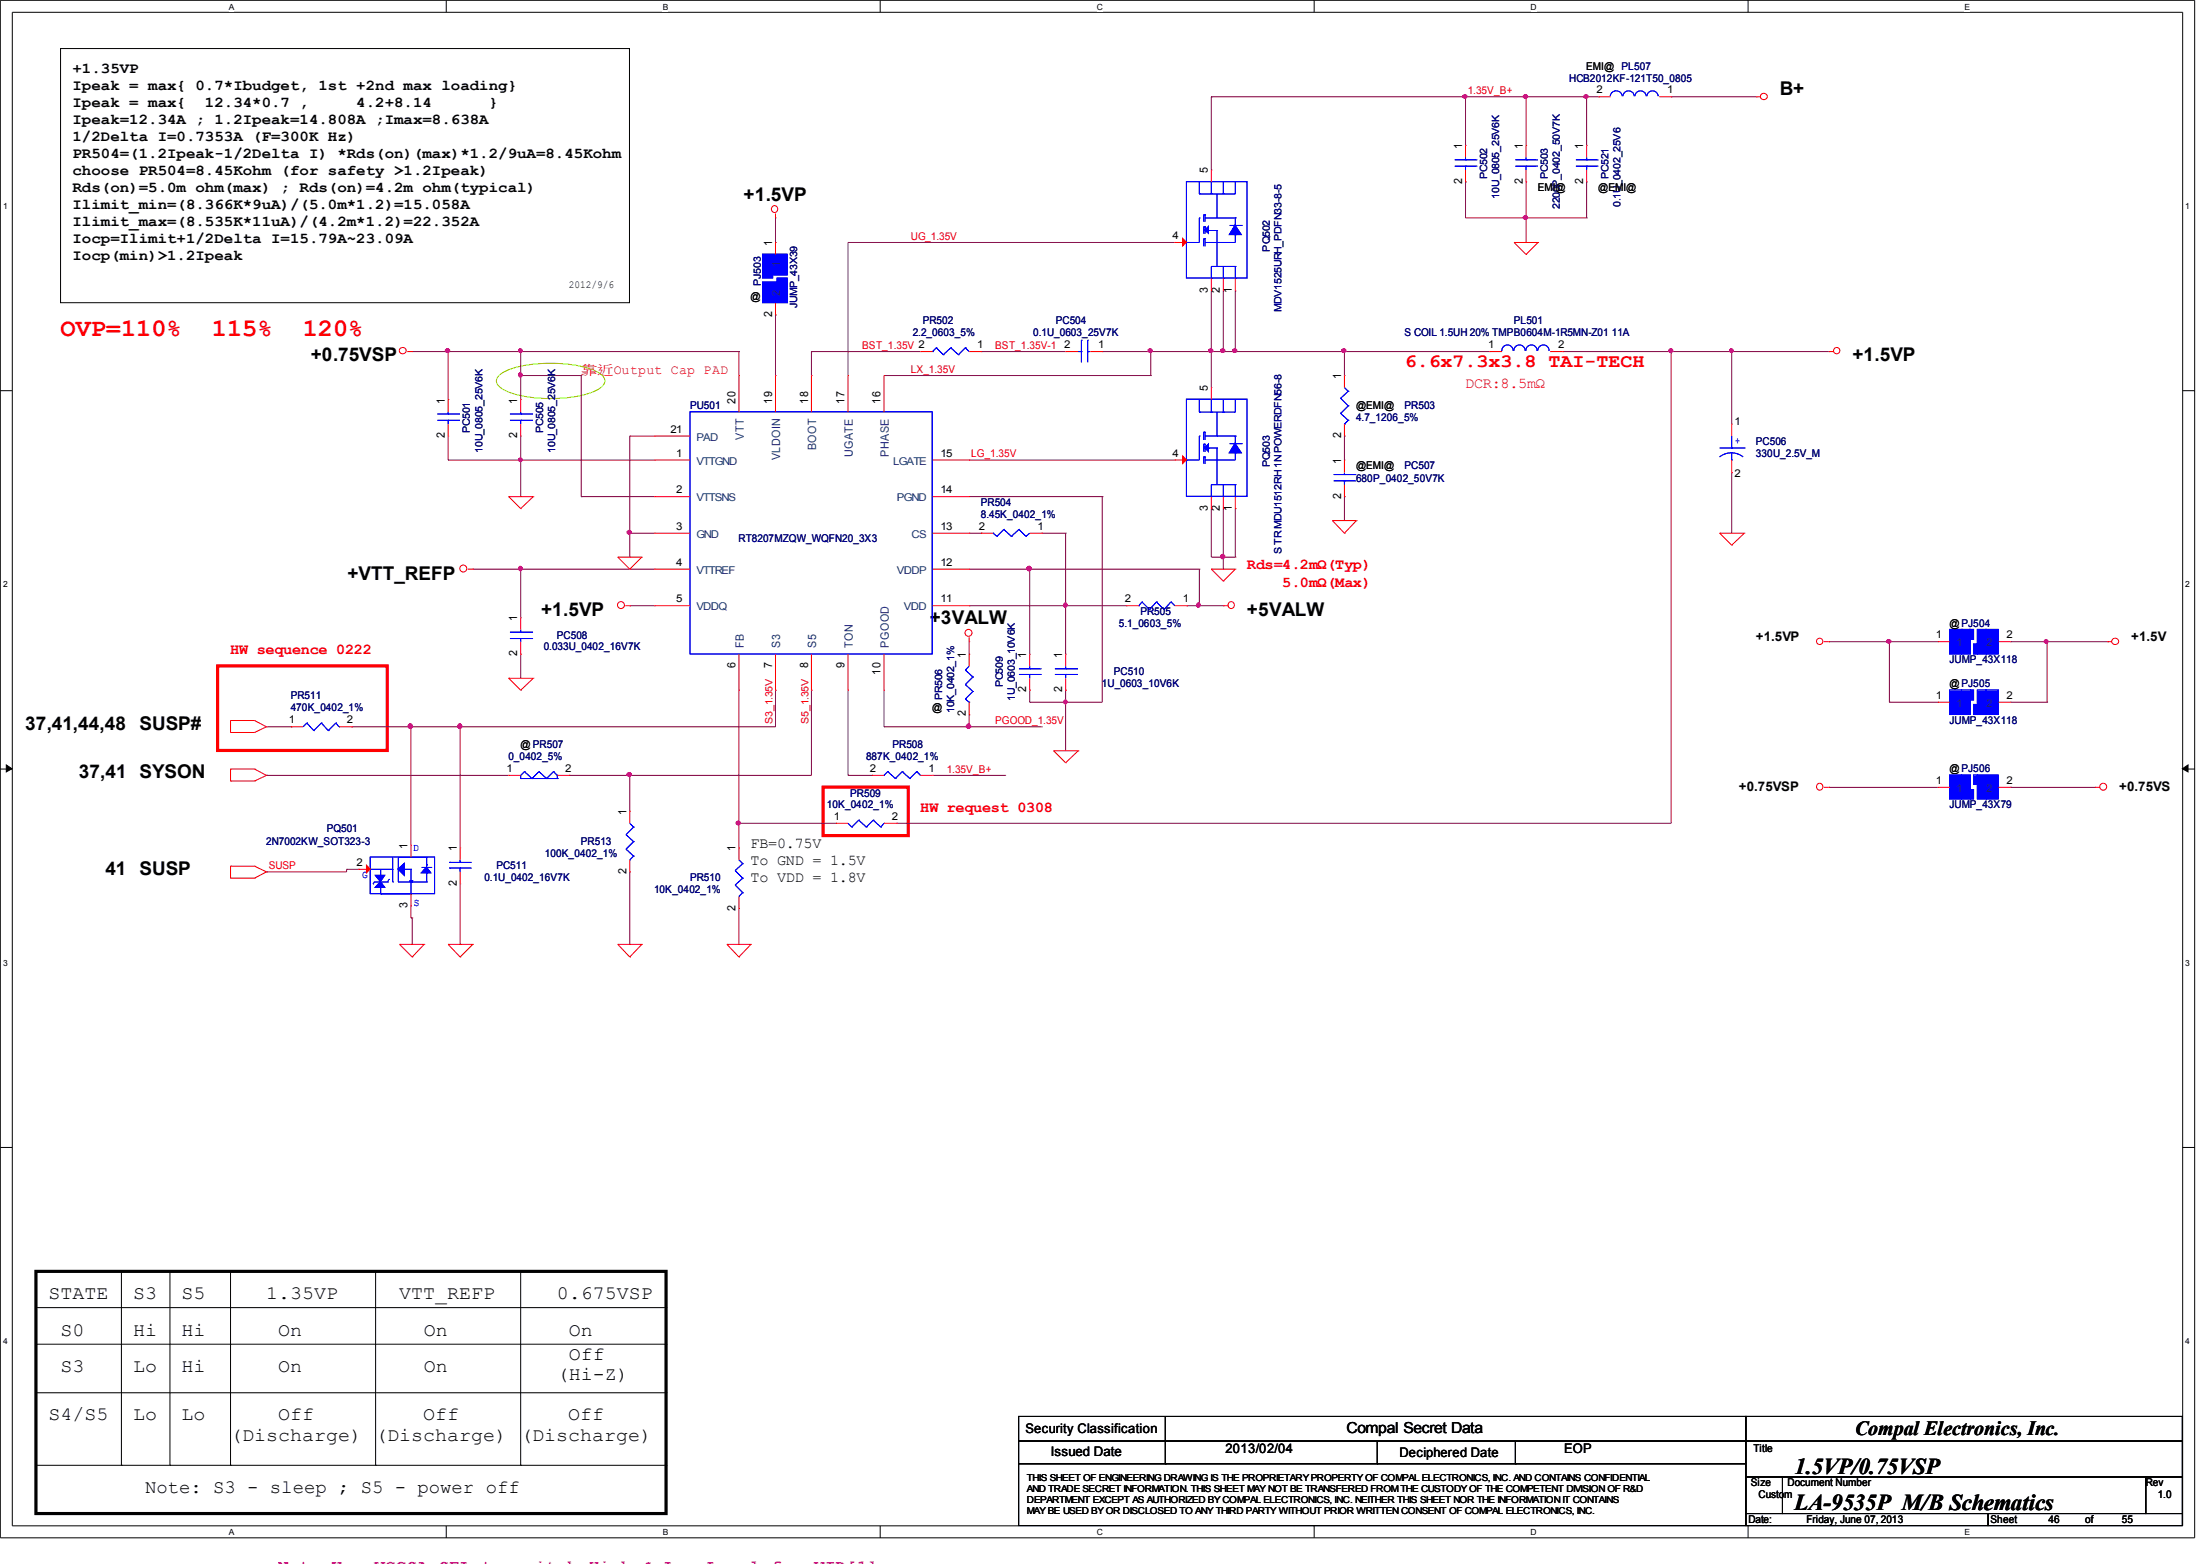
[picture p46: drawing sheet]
<svg xmlns="http://www.w3.org/2000/svg" width="297mm" height="210mm" viewBox="0 0 297 210" stroke-linecap="round" stroke-linejoin="round" font-family="sans-serif">
<defs><g id="words">
<g font-size="3.4" fill="#f00">
<text x="8.1" y="45.1">OVP=110%</text>
<text x="28.4" y="45.1">115%</text>
<text x="40.6" y="45.1">120%</text>
</g>
<g font-size="3">
<text x="240.9" y="197.9">1.5VP/0.75VSP</text>
<text x="240.9" y="202.7">LA-9535P M/B Schematics</text>
</g>
<text font-size="2.7" x="249" y="192.6">Compal Electronics, Inc.</text>
<g font-size="2.5">
<text x="238.9" y="12.8">B+</text>
<text x="99.8" y="26.9">+1.5VP</text>
<text x="41.7" y="48.5">+0.75VSP</text>
<text x="248.7" y="48.5">+1.5VP</text>
<text x="46.7" y="77.8">+VTT_REFP</text>
<text x="72.6" y="82.6">+1.5VP</text>
<text x="124.8" y="83.8">+3VALW</text>
<text x="167.4" y="82.6">+5VALW</text>
<text x="3.4" y="98">37,41,44,48</text>
<text x="18.7" y="98">SUSP#</text>
<text x="10.6" y="104.5">37,41 SYSON</text>
<text x="14.1" y="117.4">41 SUSP</text>
<text x="6.5" y="174.4">STATE</text>
<text x="8.1" y="179.3">S0</text>
<text x="17.9" y="179.3">Hi</text>
<text x="17.9" y="174.4">S3</text>
<text x="24.4" y="179.3">Hi</text>
<text x="24.4" y="174.4">S5</text>
<text x="35.7" y="174.4">1.35VP</text>
<text x="37.3" y="179.3">On</text>
<text x="53.6" y="174.4">VTT_REFP</text>
<text x="56.9" y="179.3">On</text>
<text x="74.8" y="174.4">0.675VSP</text>
<text x="76.4" y="179.3">On</text>
<text x="8.1" y="184.1">S3</text>
<text x="17.9" y="184.1">Lo</text>
<text x="24.4" y="184.1">Hi</text>
<text x="37.3" y="184.1">On</text>
<text x="56.9" y="184.1">On</text>
<text x="74.8" y="185.3">(Hi-Z)</text>
<text x="76.4" y="182.5">Off</text>
<text x="6.5" y="190.7">S4/S5</text>
<text x="17.9" y="190.7">Lo</text>
<text x="24.4" y="190.7">Lo</text>
<text x="37.3" y="190.7">Off</text>
<text x="56.8" y="190.7">Off</text>
<text x="76.3" y="190.7">Off</text>
<text x="30.9" y="193.5">(Discharge)</text>
<text x="50.4" y="193.5">(Discharge)</text>
<text x="69.8" y="193.5">(Discharge)</text>
<text x="19.5" y="200.4">Note: S3 - sleep ; S5 - power off</text>
</g>
<text font-size="2.5" fill="#f00" x="188.6" y="49.3">6.6x7.3x3.8 TAI-TECH</text>
<g font-size="2">
<text x="9.7" y="9.8">+1.35VP</text>
<text x="9.7" y="12.1">Ipeak = max{ 0.7*Ibudget, 1st +2nd max loading}</text>
<text x="9.7" y="14.4">Ipeak = max{</text>
<text x="9.7" y="16.7">Ipeak=12.34A ; 1.2Ipeak=14.808A ;Imax=8.638A</text>
<text x="27.5" y="14.4">12.34*0.7 ,</text>
<text x="47.8" y="14.4">4.2+8.14</text>
<text x="65.6" y="14.4">}</text>
<text x="9.7" y="19">1/2Delta I=0.7353A (F=300K Hz)</text>
<text x="9.7" y="21.3">PR504=(1.2Ipeak-1/2Delta I) *Rds(on)(max)*1.2/9uA=8.45Kohm</text>
<text x="9.7" y="23.5">choose PR504=8.45Kohm (for safety &gt;1.2Ipeak)</text>
<text x="9.7" y="25.8">Rds(on)=5.0m ohm(max) ; Rds(on)=4.2m ohm(typical)</text>
<text x="9.7" y="28.1">Ilimit_min=(8.366K*9uA)/(5.0m*1.2)=15.058A</text>
<text x="9.7" y="30.4">Ilimit_max=(8.535K*11uA)/(4.2m*1.2)=22.352A</text>
<text x="9.7" y="32.7">Iocp=Ilimit+1/2Delta I=15.79A~23.09A</text>
<text x="9.7" y="35">Iocp(min)&gt;1.2Ipeak</text>
<text x="100.8" y="113.9">FB=0.75V</text>
<text x="100.8" y="116.2">To GND = 1.5V</text>
<text x="100.8" y="118.4">To VDD = 1.8V</text>
<text x="180.8" y="192.4">Compal Secret Data</text>
</g>
<g font-size="2" fill="#f00">
<text x="196.7" y="52.1">DCR:8.5mΩ</text>
<text x="167.4" y="76.5">Rds=4.2mΩ(Typ)</text>
<text x="172.1" y="78.7">5.0mΩ(Max)</text>
<text x="30.9" y="87.8">HW sequence 0222</text>
<text x="123.5" y="109">HW request 0308</text>
</g>
<text font-size="1.8" fill="#f00" x="78" y="50.2">靠近Output Cap PAD</text>
<g font-size="1.8">
<text x="235.7" y="86.1">+1.5VP</text>
<text x="286.1" y="86.1">+1.5V</text>
<text x="233.4" y="106.3">+0.75VSP</text>
<text x="284.5" y="106.3">+0.75VS</text>
<text x="137.7" y="192.4">Security Classification</text>
<text x="141.1" y="195.5">Issued Date</text>
<text x="164.5" y="195.1">2013/02/04</text>
<text x="187.9" y="195.7">Deciphered Date</text>
<text x="210" y="195.1">EOP</text>
</g>
<g font-size="1.5">
<text x="162.1" y="23.3" transform="rotate(-90 162.1 23.3)">5</text>
<text x="196.3" y="20" transform="rotate(-90 196.3 20)">1</text>
<text x="204.4" y="20" transform="rotate(-90 204.4 20)">1</text>
<text x="212.5" y="20" transform="rotate(-90 212.5 20)">1</text>
<text x="196.3" y="24.7" transform="rotate(-90 196.3 24.7)">2</text>
<text x="204.4" y="24.7" transform="rotate(-90 204.4 24.7)">2</text>
<text x="212.5" y="24.7" transform="rotate(-90 212.5 24.7)">2</text>
<text x="103.6" y="33" transform="rotate(-90 103.6 33)">1</text>
<text x="162.1" y="39.3" transform="rotate(-90 162.1 39.3)">3</text>
<text x="163.8" y="39.3" transform="rotate(-90 163.8 39.3)">2</text>
<text x="165.4" y="39.3" transform="rotate(-90 165.4 39.3)">1</text>
<text x="103.6" y="42.6" transform="rotate(-90 103.6 42.6)">2</text>
<text x="162.1" y="52.5" transform="rotate(-90 162.1 52.5)">5</text>
<text x="180" y="50.9" transform="rotate(-90 180 50.9)">1</text>
<text x="59.7" y="58.8" transform="rotate(-90 59.7 58.8)">2</text>
<text x="59.7" y="54.2" transform="rotate(-90 59.7 54.2)">1</text>
<text x="69.4" y="58.8" transform="rotate(-90 69.4 58.8)">2</text>
<text x="69.4" y="54.2" transform="rotate(-90 69.4 54.2)">1</text>
<text x="98.7" y="54.2" transform="rotate(-90 98.7 54.2)">20</text>
<text x="103.6" y="54.2" transform="rotate(-90 103.6 54.2)">19</text>
<text x="108.5" y="54.2" transform="rotate(-90 108.5 54.2)">18</text>
<text x="113.4" y="54.2" transform="rotate(-90 113.4 54.2)">17</text>
<text x="118.2" y="54.2" transform="rotate(-90 118.2 54.2)">16</text>
<text x="180" y="58.8" transform="rotate(-90 180 58.8)">2</text>
<text x="180" y="62.3" transform="rotate(-90 180 62.3)">1</text>
<text x="162.1" y="68.6" transform="rotate(-90 162.1 68.6)">3</text>
<text x="163.8" y="68.6" transform="rotate(-90 163.8 68.6)">2</text>
<text x="165.4" y="68.6" transform="rotate(-90 165.4 68.6)">1</text>
<text x="180" y="67" transform="rotate(-90 180 67)">2</text>
<text x="69.4" y="83.4" transform="rotate(-90 69.4 83.4)">1</text>
<text x="69.4" y="88.1" transform="rotate(-90 69.4 88.1)">2</text>
<text x="98.7" y="89.7" transform="rotate(-90 98.7 89.7)">6</text>
<text x="103.6" y="89.7" transform="rotate(-90 103.6 89.7)">7</text>
<text x="108.5" y="89.7" transform="rotate(-90 108.5 89.7)">8</text>
<text x="113.4" y="89.7" transform="rotate(-90 113.4 89.7)">9</text>
<text x="129.6" y="88.3" transform="rotate(-90 129.6 88.3)">1</text>
<text x="137.8" y="88.3" transform="rotate(-90 137.8 88.3)">1</text>
<text x="142.6" y="88.3" transform="rotate(-90 142.6 88.3)">1</text>
<text x="118.2" y="90.6" transform="rotate(-90 118.2 90.6)">10</text>
<text x="137.8" y="93" transform="rotate(-90 137.8 93)">2</text>
<text x="142.6" y="93" transform="rotate(-90 142.6 93)">2</text>
<text x="129.6" y="96.2" transform="rotate(-90 129.6 96.2)">2</text>
<text x="54.7" y="114" transform="rotate(-90 54.7 114)">1</text>
<text x="84.1" y="109.4" transform="rotate(-90 84.1 109.4)">1</text>
<text x="61.3" y="119" transform="rotate(-90 61.3 119)">2</text>
<text x="61.3" y="114.3" transform="rotate(-90 61.3 114.3)">1</text>
<text x="84.1" y="117.3" transform="rotate(-90 84.1 117.3)">2</text>
<text x="98.7" y="114.3" transform="rotate(-90 98.7 114.3)">1</text>
<text x="54.7" y="121.9" transform="rotate(-90 54.7 121.9)">3</text>
<text x="98.7" y="122.3" transform="rotate(-90 98.7 122.3)">2</text>
</g>
<g font-size="1.5" fill="#004080">
<text x="104.7" y="35.8" transform="rotate(-90 104.7 35.8)">1</text>
<text x="104.7" y="39.8" transform="rotate(-90 104.7 39.8)">2</text>
<text x="99.8" y="59" transform="rotate(-90 99.8 59)">VTT</text>
<text x="104.7" y="61.8" transform="rotate(-90 104.7 61.8)">VLDOIN</text>
<text x="109.6" y="60.5" transform="rotate(-90 109.6 60.5)">BOOT</text>
<text x="114.5" y="61.4" transform="rotate(-90 114.5 61.4)">UGATE</text>
<text x="119.3" y="61.3" transform="rotate(-90 119.3 61.3)">PHASE</text>
<text x="99.8" y="87" transform="rotate(-90 99.8 87)">FB</text>
<text x="104.7" y="87" transform="rotate(-90 104.7 87)">S3</text>
<text x="109.6" y="87" transform="rotate(-90 109.6 87)">S5</text>
<text x="114.5" y="87" transform="rotate(-90 114.5 87)">TON</text>
<text x="119.3" y="87" transform="rotate(-90 119.3 87)">PGOOD</text>
</g>
<g font-size="1.4" fill="#000080">
<text x="210.6" y="11">HCB2012KF-121T50_0805</text>
<text x="122.5" y="45.1">2.2_0603_5%</text>
<text x="123.9" y="43.5">PR502</text>
<text x="138.7" y="45.1">0.1U_0603_25V7K</text>
<text x="141.7" y="43.5">PC504</text>
<text x="188.6" y="45.1">S COIL 1.5UH 20% TMPB0604M-1R5MN-Z01 11A</text>
<text x="203.2" y="43.5">PL501</text>
<text x="92.6" y="54.9">PU501</text>
<text x="182" y="56.6">4.7_1206_5%</text>
<text x="188.6" y="54.9">PR503</text>
<text x="235.7" y="59.8">PC506</text>
<text x="182" y="64.7">680P_0402_50V7K</text>
<text x="188.6" y="63">PC507</text>
<text x="235.7" y="61.4">330U_2.5V_M</text>
<text x="131.7" y="67.9">PR504</text>
<text x="131.7" y="69.5">8.45K_0402_1%</text>
<text x="99.1" y="72.8">RT8207MZQW_WQFN20_3X3</text>
<text x="153.1" y="82.6">PR505</text>
<text x="73" y="87.2">0.033U_0402_16V7K</text>
<text x="74.8" y="85.8">PC508</text>
<text x="150.2" y="84.2">5.1_0603_5%</text>
<text x="261.7" y="89.1">JUMP_43X118</text>
<text x="39" y="93.9">PR511</text>
<text x="39" y="95.5">470K_0402_1%</text>
<text x="147.9" y="92.3">1U_0603_10V6K</text>
<text x="149.5" y="90.7">PC510</text>
<text x="119.8" y="100.4">PR508</text>
<text x="261.7" y="97.2">JUMP_43X118</text>
<text x="68.2" y="102">0_0402_5%</text>
<text x="114.1" y="106.9">PR509</text>
<text x="116.2" y="102">887K_0402_1%</text>
<text x="35.7" y="113.5">2N7002KW_SOT323-3</text>
<text x="43.9" y="111.8">PQ501</text>
<text x="78" y="113.5">PR513</text>
<text x="111" y="108.5">10K_0402_1%</text>
<text x="261.7" y="108.5">JUMP_43X79</text>
<text x="65" y="118.3">0.1U_0402_16V7K</text>
<text x="66.6" y="116.7">PC511</text>
<text x="73.2" y="115.1">100K_0402_1%</text>
<text x="87.8" y="119.9">10K_0402_1%</text>
<text x="92.6" y="118.3">PR510</text>
</g>
<g font-size="1.4">
<text x="212.9" y="9.4">EMI@ PL507</text>
<text x="214.3" y="12.5">2</text>
<text x="223.8" y="12.5">1</text>
<text x="206.4" y="25.7">EMI@</text>
<text x="214.5" y="25.7">@EMI@</text>
<text x="157.4" y="32.1">4</text>
<text x="76.4" y="38.6">2012/9/6</text>
<text x="100.8" y="40.3">@</text>
<text x="131.2" y="46.7">1</text>
<text x="142.8" y="46.7">2</text>
<text x="147.4" y="46.7">1</text>
<text x="199.7" y="46.7">1</text>
<text x="209.1" y="46.7">2</text>
<text x="90" y="58.1">21</text>
<text x="182" y="54.9">@EMI@</text>
<text x="232.8" y="57.1">1</text>
<text x="90.8" y="61.3">1</text>
<text x="126.2" y="61.3">15</text>
<text x="157.4" y="61.3">4</text>
<text x="182" y="63">@EMI@</text>
<text x="232.8" y="64.1">2</text>
<text x="90.8" y="66.2">2</text>
<text x="90.8" y="71.1">3</text>
<text x="126.2" y="66.2">14</text>
<text x="126.2" y="71.1">13</text>
<text x="131.4" y="71.1">2</text>
<text x="139.3" y="71.1">1</text>
<text x="90.8" y="75.9">4</text>
<text x="126.2" y="75.9">12</text>
<text x="90.8" y="80.9">5</text>
<text x="126.2" y="80.9">11</text>
<text x="151" y="80.9">2</text>
<text x="158.8" y="80.9">1</text>
<text x="259.9" y="85.7">1</text>
<text x="261.7" y="84.2">@ PJ504</text>
<text x="269.3" y="85.7">2</text>
<text x="125.1" y="95.5">@</text>
<text x="259.9" y="93.8">1</text>
<text x="261.7" y="92.3">@ PJ505</text>
<text x="269.3" y="93.8">2</text>
<text x="38.8" y="97.1">1</text>
<text x="46.6" y="97.1">2</text>
<text x="69.8" y="100.4">@ PR507</text>
<text x="68" y="103.6">1</text>
<text x="75.9" y="103.6">2</text>
<text x="116.8" y="103.6">2</text>
<text x="124.6" y="103.6">1</text>
<text x="259.9" y="105.2">1</text>
<text x="261.7" y="103.6">@ PJ506</text>
<text x="269.3" y="105.2">2</text>
<text x="111.9" y="110.1">1</text>
<text x="119.7" y="110.1">2</text>
<text x="47.8" y="116.2">2</text>
<text x="235.4" y="194.9">Title</text>
<text x="235" y="199.6">Size</text>
<text x="236" y="201.2">Custom</text>
<text x="239.9" y="199.6">Document Number</text>
<text x="288" y="199.6">Rev</text>
<text x="289.6" y="201.2">1.0</text>
<text x="234.7" y="204.5">Date:</text>
<text x="242.5" y="204.5">Friday, June 07, 2013</text>
<text x="267.2" y="204.5">Sheet</text>
<text x="275" y="204.5">46</text>
<text x="279.9" y="204.5">of</text>
<text x="284.8" y="204.5">55</text>
</g>
<g font-size="1.4" fill="#f00">
<text x="197" y="12.6">1.35V_B+</text>
<text x="122.3" y="32.2">UG_1.35V</text>
<text x="115.7" y="46.8">BST_1.35V 2</text>
<text x="133.6" y="46.8">BST_1.35V-1</text>
<text x="122.3" y="50">LX_1.35V</text>
<text x="130.4" y="61.4">LG_1.35V</text>
<text x="133.6" y="97.2">PGOOD_1.35V</text>
<text x="127.1" y="103.7">1.35V_B+</text>
<text x="36.1" y="116.7">SUSP</text>
</g>
<g font-size="1.4" fill="#004080">
<text x="93.5" y="59.2">PAD</text>
<text x="93.5" y="62.4">VTTGND</text>
<text x="119.9" y="62.4">LGATE</text>
<text x="93.5" y="67.3">VTTSNS</text>
<text x="120.4" y="67.3">PGND</text>
<text x="93.5" y="77">VTTREF</text>
<text x="93.5" y="72.2">GND</text>
<text x="120.4" y="77">VDDP</text>
<text x="122.4" y="72.2">CS</text>
<text x="93.5" y="82">VDDQ</text>
<text x="121.3" y="82">VDD</text>
<text x="262.6" y="86.8">1</text>
<text x="266.6" y="86.8">2</text>
<text x="262.6" y="94.9">1</text>
<text x="266.6" y="94.9">2</text>
<text x="262.6" y="106.3">1</text>
<text x="266.6" y="106.3">2</text>
</g>
<g font-size="1.4" fill="#00f">
<text x="232.9" y="59.6">+</text>
<text x="48.6" y="117.9">G</text>
<text x="55.5" y="114.2">D</text>
<text x="55.5" y="121.6">S</text>
</g>
<g font-size="1.3" fill="#000080">
<text x="199.6" y="24" transform="rotate(-90 199.6 24)">PC502</text>
<text x="201.3" y="26.7" transform="rotate(-90 201.3 26.7)">10U_0805_25V6K</text>
<text x="207.8" y="24" transform="rotate(-90 207.8 24)">PC503</text>
<text x="209.4" y="28.1" transform="rotate(-90 209.4 28.1)">2200P_0402_50V7K</text>
<text x="215.9" y="24" transform="rotate(-90 215.9 24)">PC521</text>
<text x="217.5" y="27.8" transform="rotate(-90 217.5 27.8)">0.1U_0402_25V6</text>
<text x="170.4" y="33.8" transform="rotate(-90 170.4 33.8)">PQ502</text>
<text x="102.1" y="38.4" transform="rotate(-90 102.1 38.4)">PJ503</text>
<text x="107" y="41.4" transform="rotate(-90 107 41.4)">JUMP_43X39</text>
<text x="172" y="41.9" transform="rotate(-90 172 41.9)">MDV1525URH_PDFN33-8-5</text>
<text x="63.1" y="58.2" transform="rotate(-90 63.1 58.2)">PC501</text>
<text x="72.9" y="58.2" transform="rotate(-90 72.9 58.2)">PC505</text>
<text x="64.8" y="60.8" transform="rotate(-90 64.8 60.8)">10U_0805_25V6K</text>
<text x="74.5" y="60.8" transform="rotate(-90 74.5 60.8)">10U_0805_25V6K</text>
<text x="170.4" y="62.7" transform="rotate(-90 170.4 62.7)">PQ503</text>
<text x="172" y="74.4" transform="rotate(-90 172 74.4)">S TR MDU1512RH 1N POWERDFN56-8</text>
<text x="126.5" y="94" transform="rotate(-90 126.5 94)">PR506</text>
<text x="128.1" y="95.8" transform="rotate(-90 128.1 95.8)">10K_0402_1%</text>
<text x="134.6" y="92.3" transform="rotate(-90 134.6 92.3)">PC509</text>
<text x="136.2" y="94.1" transform="rotate(-90 136.2 94.1)">1U_0603_10V6K</text>
</g>
<g font-size="1.3" fill="#f00">
<text x="103.7" y="97.2" transform="rotate(-90 103.7 97.2)">S3_1.35V</text>
<text x="108.5" y="97.2" transform="rotate(-90 108.5 97.2)">S5_1.35V</text>
</g>
<g font-size="1.3">
<text x="137.8" y="198.9">THIS SHEET OF ENGINEERING DRAWING IS THE PROPRIETARY PROPERTY OF COMPAL ELECTRONICS, INC. AND CONTAINS CONFIDENTIAL</text>
<text x="137.8" y="200.3">AND TRADE SECRET INFORMATION. THIS SHEET MAY NOT BE TRANSFERED FROM THE CUSTODY OF THE COMPETENT DIVISION OF R&amp;D</text>
<text x="137.8" y="201.8">DEPARTMENT EXCEPT AS AUTHORIZED BY COMPAL ELECTRONICS, INC. NEITHER THIS SHEET NOR THE INFORMATION IT CONTAINS</text>
<text x="137.8" y="203.2">MAY BE USED BY OR DISCLOSED TO ANY THIRD PARTY WITHOUT PRIOR WRITTEN CONSENT OF COMPAL ELECTRONICS, INC.</text>
</g>
<g font-size="1.1">
<text x="30.7" y="1.3">A</text>
<text x="89" y="1.3">B</text>
<text x="147.2" y="1.3">C</text>
<text x="205.5" y="1.3">D</text>
<text x="263.7" y="1.3">E</text>
<text x=".4" y="28">1</text>
<text x="293.3" y="28">1</text>
<text x=".4" y="78.8">2</text>
<text x="293.3" y="78.8">2</text>
<text x=".4" y="129.6">3</text>
<text x="293.3" y="129.6">3</text>
<text x=".4" y="180.4">4</text>
<text x="293.3" y="180.4">4</text>
<text x="30.7" y="206.1">A</text>
<text x="89" y="206.1">B</text>
<text x="147.2" y="206.1">C</text>
<text x="205.5" y="206.1">D</text>
<text x="263.7" y="206.1">E</text>
</g>
</g></defs>
<path d="M0 0h294.6v206.5h-294.6zM1.7 1.7h291.3v203.2h-291.3z" fill="none" stroke="#000" stroke-width=".13"/>
<g fill="#fff">
<path d="M30.7 .3h.6v1.2h-.6z"/>
<path d="M30.7 205.1h.6v1.2h-.6z"/>
</g>
<path d="M59.9 0v1.7M59.9 204.9v1.6" fill="none" stroke="#000" stroke-width=".13"/>
<g fill="#fff">
<path d="M89 .3h.7v1.2h-.7z"/>
<path d="M89 205.1h.7v1.2h-.7z"/>
</g>
<path d="M118.2 0v1.7M118.2 204.9v1.6" fill="none" stroke="#000" stroke-width=".13"/>
<g fill="#fff">
<path d="M147.2 .3h.8v1.2h-.8z"/>
<path d="M147.2 205.1h.8v1.2h-.8z"/>
</g>
<path d="M176.4 0v1.7M176.4 204.9v1.6" fill="none" stroke="#000" stroke-width=".13"/>
<g fill="#fff">
<path d="M205.5 .3h.7v1.2h-.7z"/>
<path d="M205.5 205.1h.7v1.2h-.7z"/>
</g>
<path d="M234.7 0v1.7M234.7 204.9v1.6" fill="none" stroke="#000" stroke-width=".13"/>
<g fill="#fff">
<path d="M263.7 .3h.7v1.2h-.7z"/>
<path d="M263.7 205.1h.7v1.2h-.7z"/>
<path d="M.4 27h.6v1.3h-.6z"/>
<path d="M293.4 27h.6v1.3h-.6z"/>
<path d="M.4 77.8h.6v1.3h-.6z"/>
<path d="M293.4 77.8h.6v1.3h-.6z"/>
</g>
<path d="M0 52.5h1.7M293 52.5h1.6" fill="none" stroke="#000" stroke-width=".13"/>
<g fill="#fff">
<path d="M.4 128.6h.6v1.3h-.6z"/>
<path d="M293.4 128.6h.6v1.3h-.6z"/>
</g>
<path d="M0 103.3h1.7M293 103.3h1.6" fill="none" stroke="#000" stroke-width=".13"/>
<path d="M.8 102.7l.8 .5-.8 .4zM292.9 103.2l.8-.5v.9z" fill="#000" stroke="#000" stroke-width=".13"/>
<g fill="#fff">
<path d="M.4 179.4h.6v1.3h-.6z"/>
<path d="M293.4 179.4h.6v1.3h-.6z"/>
</g>
<g fill="none" stroke="#000" stroke-width=".13">
<path d="M8.1 6.5h76.4v34.1h-76.4zM0 154.1h1.7M293 154.1h1.6M4.9 175.6h84.6M16.3 170.7v26M22.8 170.7v26M30.9 170.7v26M50.4 170.7v26M69.9 170.7v26M89.5 175.6h.1M4.9 180.5h84.6M4.9 187h84.6"/>
<path d="M4.9 196.7h84.6M16.3 196.7h.1M22.8 196.7h.1M30.9 196.7h.1M50.4 196.7h.1M69.9 196.7h.1M89.5 180.5h.1M89.5 187h.1M89.5 196.7h.1M136.7 190.2h97.7v3.3h-97.7zM136.7 193.5h97.7v3h-97.7zM136.7 196.5h97.7v8.3h-97.7z"/>
<path d="M156.4 193.5h.1M156.4 196.6h.1M156.4 190.2v6.4M184.9 196.6h.1M184.9 193.5v3.1M203.4 196.6h.1M203.4 193.5v3.1M234.4 190.2h58.5v3.3h-58.5zM234.4 193.5h58.5v4.8h-58.5zM234.4 198.3h4.9v4.9h-4.9zM239.3 198.3h48.7v4.9h-48.7zM288 198.3h4.9v4.9h-4.9z"/>
<path d="M234.4 203.2h32.5v1.6h-32.5zM266.9 203.2h26v1.6h-26z"/>
</g>
<path d="M4.8 170.7h84.6v32.5h-84.6z" fill="none" stroke="#000" stroke-width=".42"/>
<path d="M67.1 50.3a10.3 10.3 0 0 1 5.5-1.5 16.2 16.2 0 0 1 7.6 1.1l.5 .4a.98 .98 0 0 1 0 1.7 10.3 10.3 0 0 1-5.5 1.5 16.2 16.2 0 0 1-7.6-1.2l-.5-.3a.98 .98 0 0 1 0-1.7z" fill="none" stroke="#80ff00" stroke-width=".13"/>
<path d="M29.2 89.4h22.8v11.4h-22.8zM110.5 105.7h11.4v6.5h-11.4z" fill="none" stroke="#f00" stroke-width=".42"/>
<g fill="none" stroke="#800040" stroke-width=".13">
<path d="M162.6 13h.1M162.6 13v9.8M162.6 13h52M196.7 13h.1M196.7 13v6.5M204.9 13h.1M204.9 13v6.5M213 13h.1M213 13v6.5M224.3 13h.1M224.3 13h11.5M104.1 32.6h.1"/>
<path d="M104.1 29.3v3.3M113.8 32.6h.1M113.8 32.6v17.8M113.8 32.6h43.9M162.6 39.1v12.9M164.2 39.1v8.1M165.8 39.1v8.1M196.7 24.4h.1M196.7 24.4v4.9h16.3M204.9 24.4h.1M204.9 29.3h.1M204.9 24.4v8.2"/>
<path d="M213 29.3h.1M213 24.4v4.9M55.3 47.2h43.9M60.2 53.6h.1M60.2 47.2h.1M60.2 47.2v6.4M60.2 58.5v3.3M69.9 47.2h.1M69.9 50.4h.1M69.9 50.4h8.1M69.9 47.2v6.4M69.9 58.5v8.2"/>
<path d="M78 50.4h.1M78 50.4v16.3M84.5 58.5h.1M84.5 58.5v16.3M84.5 58.5h3.3M99.2 47.2h.1M99.2 47.2v3.2M104.1 42.3h.1M104.1 42.3v8.1M108.9 47.2h.1M108.9 47.2h14.7M108.9 47.2v3.2"/>
<path d="M118.7 50.4h.1M118.7 50.4h35.8M131.7 47.2h.1M131.7 47.2h11.3M148 47.2h.1M148 47.2h51.9M154.5 50.4h.1M154.5 47.2h.1M154.5 47.2v3.2M162.6 47.2h.1M164.2 47.2h.1M165.8 47.2h.1"/>
<path d="M180.5 47.2h.1M180.5 58.5h.1M180.5 47.2v3.2M180.5 58.5v3.3M209.8 47.2h.1M209.8 47.2h35.7M224.3 47.2h.1M224.3 47.2v63.3h-103.9M232.5 47.2h.1M232.5 47.2v9.7M60.2 61.8h.1M60.2 61.8h27.6"/>
<path d="M63.5 76.4h.1M63.5 76.4h24.3M69.9 76.4h.1M69.9 61.8h.1M69.9 66.7h.1M69.9 76.4v6.5M78 66.7h.1M78 66.7h9.8M84.5 71.6h.1M84.5 74.8h.1M84.5 71.6h3.3M130.1 61.8h.1"/>
<path d="M130.1 76.4h30.9M130.1 71.6h1.6M130.1 66.7h17.9M130.1 61.8h27.6M131.7 71.6h.1M138.2 76.4h.1M138.2 76.4v11.4M139.8 71.6h.1M139.8 71.6h3.2M143 71.6h.1M143 71.6v16.2M148 66.7h.1"/>
<path d="M148 66.7v27.6h-9.8M161 76.4h.1M161 76.4v4.9M162.6 68.3h.1M162.6 68.3v6.5h3.2M164.2 74.8h.1M164.2 76.4h.1M164.2 68.3h.1M164.2 68.3v8.1M165.8 68.3h.1M165.8 74.8h.1M165.8 68.3v6.5"/>
<path d="M180.5 66.7h.1M180.5 66.7v3.2M232.5 63.5h.1M232.5 63.5v8.1M35.8 97.6h3.3M39.1 97.6h.1M47.2 97.6h.1M55.2 97.6h.1M55.2 97.6v15.9M61.8 97.6h.1M61.8 97.6v16.2M69.9 87.8h.1"/>
<path d="M69.9 87.8v3.3M84.5 81.3h.1M84.5 81.3h3.3M99.2 92.7h.1M99.2 92.7v21.1M104.1 92.7h.1M104.1 92.7v4.9h-56.9M108.9 92.7h.1M108.9 92.7v11.4h-32.5M113.8 92.7v11.4M118.7 97.6h.1M118.7 97.6h21.1"/>
<path d="M118.7 92.7v4.9M130.1 87.8h.1M130.1 97.6h.1M130.1 96h.1M130.1 81.3h21.1M130.1 86.1v1.7M130.1 96v1.6M138.2 92.7h.1M138.2 94.3h.1M138.2 92.7v1.6M139.8 97.6h.1M143 81.3h.1"/>
<path d="M143 94.3h.1M143 92.7h.1M143 92.7v8.1M159.3 81.3h.1M159.3 81.3h4.9M161 81.3h.1M245.5 86.1h.1M245.5 86.1h14.6M253.6 94.3h.1M253.6 86.1h.1M253.6 94.3h6.5M253.6 86.1v8.2"/>
<path d="M269.9 94.3h4.9M269.9 86.1h13M274.8 94.3h.1M274.8 86.1h.1M274.8 86.1v8.2M282.9 86.1h.1M35.8 104.1h.1M35.8 117.1h.1M35.8 104.1h32.5M46.5 116.7h.1M46.5 116.7v.4h-10.7M46.5 116.7h1.6"/>
<path d="M48.1 116.7h.1M61.8 118.7v8.1M76.4 104.1h.1M84.5 104.1h.1M84.5 117.1h.1M84.5 104.1v4.8M84.5 117.1v9.7M99.2 110.5h.1M99.2 110.5h13M113.8 104.1h.1M113.8 104.1h3.3M117.1 104.1h.1"/>
<path d="M120.4 110.5h.1M125.2 104.1h9.7M134.9 104.1h.1M245.5 105.7h.1M245.5 105.7h14.6M269.9 105.7h.1M269.9 105.7h11.3M55.2 121.6h.1M55.2 123.2h.1M55.2 121.6v1.6M55.3 123.2h.1M55.3 123.2v3.6"/>
<path d="M61.8 126.8h.1M99.2 122h.1M99.2 122v4.8"/>
</g>
<g fill="#f0f" stroke="#f0f" stroke-width=".13">
<circle cx="180.4" cy="47.1" r=".28"/>
<circle cx="164.1" cy="74.7" r=".3"/>
<circle cx="164.1" cy="47.1" r=".28"/>
<circle cx="165.8" cy="47.1" r=".28"/>
<circle cx="232.4" cy="47.1" r=".25"/>
<circle cx="99.1" cy="110.5" r=".28"/>
<circle cx="224.3" cy="47.1" r=".25"/>
<circle cx="204.8" cy="29.2" r=".28"/>
<circle cx="196.7" cy="13" r=".28"/>
<circle cx="154.4" cy="47.1" r=".28"/>
<circle cx="162.5" cy="47.1" r=".28"/>
<circle cx="143" cy="81.2" r=".28"/>
<circle cx="143" cy="94.2" r=".25"/>
<circle cx="138.1" cy="76.3" r=".3"/>
<circle cx="160.8" cy="81.2" r=".28"/>
<circle cx="61.7" cy="97.5" r=".28"/>
<circle cx="84.5" cy="104" r=".28"/>
<circle cx="130" cy="97.5" r=".3"/>
<circle cx="69.8" cy="76.3" r=".28"/>
<circle cx="84.5" cy="71.5" r=".28"/>
<circle cx="69.9" cy="47.1" r=".25"/>
<circle cx="60.1" cy="47.1" r=".28"/>
<circle cx="69.9" cy="61.7" r=".25"/>
<circle cx="69.8" cy="50.3" r=".28"/>
<circle cx="55.1" cy="97.5" r=".3"/>
<circle cx="274.7" cy="86.1" r=".25"/>
<circle cx="253.6" cy="86.1" r=".28"/>
<circle cx="212.9" cy="13" r=".28"/>
<circle cx="204.8" cy="13" r=".28"/>
</g>
<g fill="none" stroke="#f00" stroke-width=".13">
<path d="M235.8 13h.1M235.8 13h.5M104.1 29.3h.1M104.1 28.7v.6M203.2 32.6h.1M203.2 32.6h3.3M203.2 32.6l1.7 1.6M204.9 34.2h.1M206.5 32.6h.1M206.5 32.6l-1.6 1.6M54.7 47.2h.6M55.3 47.2h.1"/>
<path d="M69.9 53.6h.1M69.9 58.5h.1M69.9 53.6v1.7M69.9 56.9v1.6M180.5 50.4h.1M180.5 58.5h.1M180.5 50.4v1.6M180.5 56.9v1.6M245.5 47.2h.1M245.5 47.2h.7M62.8 76.4h.7M63.5 76.4h.1"/>
<path d="M68.3 66.7h.1M68.3 66.7h3.3M68.3 66.7l1.6 1.6M69.9 68.3h.1M71.6 66.7h.1M71.6 66.7l-1.7 1.6M82.9 74.8h.1M82.9 74.8h3.2M82.9 74.8l1.6 1.6M84.5 76.4h.1M86.1 74.8h.1M86.1 74.8l-1.6 1.6"/>
<path d="M162.6 76.4h.1M162.6 76.4h3.2M162.6 76.4l1.6 1.6M164.2 78h.1M165.8 76.4h.1M165.8 76.4l-1.6 1.6M178.9 69.9h.1M178.9 69.9h3.2M178.9 69.9l1.6 1.7M180.5 71.6h.1M182.1 69.9h.1M182.1 69.9l-1.6 1.7"/>
<path d="M230.8 71.6h.1M230.8 71.6h3.3M230.8 71.6l1.7 1.6M232.5 73.2h.1M234.1 71.6h.1M234.1 71.6l-1.6 1.6M30.9 98.3h.1M30.9 96.7h.1M30.9 98.3h3.3M30.9 96.7v1.6M30.9 96.7h3.3M34.2 98.3h.1"/>
<path d="M34.2 96.7h.1M34.2 96.7l1.6 .9M35.8 97.6h.1M35.8 97.6l-1.6 .7M39.1 97.6h.1M39.1 97.6h1.6M45.5 97.6h1.7M47.2 97.6h.1M68.3 91.1h.1M68.3 91.1h3.3M68.3 91.1l1.6 1.6M69.9 92.7h.1"/>
<path d="M71.6 91.1h.1M71.6 91.1l-1.7 1.6M83.9 81.3h.6M84.5 81.3h.1M130.1 86.1h.1M130.1 85.6v.5M164.2 81.3h.1M164.2 81.3h.7M244.8 86.1h.7M245.5 86.1h.1M282.9 86.1h.1M282.9 86.1h.6"/>
<path d="M30.9 104.9h.1M30.9 103.3h.1M30.9 117.9h.1M30.9 116.3h.1M30.9 103.3v1.6M30.9 116.3v1.6M30.9 104.9h3.3M30.9 103.3h3.3M30.9 117.9h3.3M30.9 116.3h3.3M34.2 104.9h.1M34.2 103.3h.1"/>
<path d="M34.2 117.9h.1M34.2 116.3h.1M34.2 103.3l1.6 .8M34.2 116.3l1.6 .8M35.8 104.1h.1M35.8 117.1h.1M35.8 104.1l-1.6 .8M35.8 117.1l-1.6 .8M68.3 104.1h.1M68.3 104.1h1.6M74.8 104.1h1.6M76.4 104.1h.1"/>
<path d="M117.1 104.1h.1M117.1 104.1h1.6M123.6 104.1h1.6M125.2 104.1h.1M141.4 100.8h.1M141.4 100.8h3.3M141.4 100.8l1.6 1.6M143 102.4h.1M144.7 100.8h.1M144.7 100.8l-1.7 1.6M244.8 105.7h.7M245.5 105.7h.1"/>
<path d="M281.2 105.7h.1M281.2 105.7h.7M53.6 126.8h.1M53.6 126.8h3.3M53.6 126.8l1.7 1.7M55.3 128.5h.1M56.9 126.8h.1M56.9 126.8l-1.6 1.7M60.2 126.8h.1M60.2 126.8h3.3M60.2 126.8l1.6 1.7M61.8 128.5h.1"/>
<path d="M63.5 126.8h.1M63.5 126.8l-1.7 1.7M82.9 126.8h.1M82.9 126.8h3.2M82.9 126.8l1.6 1.7M84.5 128.5h.1M86.1 126.8h.1M86.1 126.8l-1.6 1.7M97.6 126.8h.1M97.6 126.8h3.2M97.6 126.8l1.6 1.7M99.2 128.5h.1"/>
<path d="M100.8 126.8h.1M100.8 126.8l-1.6 1.7"/>
<circle cx="236.8" cy="13" r=".45"/>
<circle cx="103.9" cy="28.1" r=".45"/>
<circle cx="54.1" cy="47.1" r=".45"/>
<circle cx="246.5" cy="47.1" r=".42"/>
<circle cx="62.2" cy="76.3" r=".47"/>
<circle cx="83.4" cy="81.2" r=".47"/>
<circle cx="130" cy="85" r=".47"/>
<circle cx="165.2" cy="81.2" r=".45"/>
<circle cx="244.3" cy="86.1" r=".42"/>
<circle cx="283.9" cy="86.1" r=".45"/>
<circle cx="244.2" cy="105.6" r=".45"/>
<circle cx="282.3" cy="105.6" r=".47"/>
</g>
<g fill="none" stroke="#00f" stroke-width=".13">
<path d="M68.5 56.4h2.9M68.5 55.6h2.9M69.9 55.6h.1M69.9 56.4h.1M69.9 55.3v.3M69.9 56.4v.5M71.4 56.4h.1M71.4 55.6h.1M180 53.5h.1M180 55.5h.1M180 53.5l1 1M180 55.5l1 .9"/>
<path d="M180.5 56.9h.1M180.5 52l.5 .5M181 52.5h.1M181 54.5h.1M181 56.4h.1M181 52.5l-1 1M181 54.5l-1 1M181 56.4l-.5 .5M41.2 97.1h.1M41.2 97.1l-.5 .5M41.2 97.1l.9 1M42.1 98.1h.1"/>
<path d="M43.1 97.1h.1M43.1 97.1l-1 1M43.1 97.1l1 1M44.1 98.1h.1M45.1 97.1h.1M45.1 97.1l-1 1M45.1 97.1l.4 .5M45.5 97.6h.1M69.9 104.5h.1M69.9 104.5h4.9M70.4 103.6h.1M70.4 103.6l-.5 .5v.4"/>
<path d="M70.4 103.6l1 .9M71.4 104.5h.1M72.3 103.6h.1M72.3 103.6l-.9 .9M72.3 103.6l1.1 .9M73.4 104.5h.1M74.3 103.6h.1M74.3 103.6l-.9 .9M74.3 103.6l.5 .5M74.8 104.1h.1M74.8 104.5h.1M74.8 104.1v.4"/>
<path d="M118.7 104.1h.1M119.2 103.6h.1M119.2 103.6l1 .9M119.2 103.6l-.5 .5M120.2 104.5h.1M121.1 103.6h.1M121.1 103.6l1 .9M121.1 103.6l-.9 .9M122.1 104.5h.1M123.1 103.6h.1M123.1 103.6l.5 .5M123.1 103.6l-1 .9"/>
</g>
<path d="M261.8 92.7h1.5v3.2h-1.5z" fill="#00f"/>
<path d="M261.7 92.6h1.6v3.3h-1.6z" fill="none" stroke="#00f" stroke-width=".13"/>
<path d="M263.4 92.7h1.1v3.2h-1.1z" fill="#00f"/>
<path d="M263.3 92.6h1.2v3.3h-1.2z" fill="none" stroke="#00f" stroke-width=".13"/>
<path d="M264.6 92.7h.3v1.3h-.3z" fill="#00f"/>
<path d="M264.5 92.6h.4v1.4h-.4z" fill="none" stroke="#00f" stroke-width=".13"/>
<path d="M265 94.7h.4v1.2h-.4z" fill="#00f"/>
<path d="M264.9 94.6h.5v1.3h-.5z" fill="none" stroke="#00f" stroke-width=".13"/>
<path d="M265.5 92.7h1.1v3.2h-1.1z" fill="#00f"/>
<path d="M265.4 92.6h1.2v3.3h-1.2z" fill="none" stroke="#00f" stroke-width=".13"/>
<path d="M266.7 92.7h1.5v3.2h-1.5z" fill="#00f"/>
<path d="M266.6 92.6h1.6v3.3h-1.6z" fill="none" stroke="#00f" stroke-width=".13"/>
<path d="M261.8 92.7h1.5v3.2h-1.5z" fill="#00f"/>
<path d="M261.7 92.6h1.6v3.3h-1.6z" fill="none" stroke="#00f" stroke-width=".13"/>
<path d="M263.4 92.7h1.1v3.2h-1.1z" fill="#00f"/>
<path d="M263.3 92.6h1.2v3.3h-1.2z" fill="none" stroke="#00f" stroke-width=".13"/>
<path d="M264.6 92.7h.3v1.3h-.3z" fill="#00f"/>
<path d="M264.5 92.6h.4v1.4h-.4z" fill="none" stroke="#00f" stroke-width=".13"/>
<path d="M265 94.7h.4v1.2h-.4z" fill="#00f"/>
<path d="M264.9 94.6h.5v1.3h-.5z" fill="none" stroke="#00f" stroke-width=".13"/>
<path d="M265.5 92.7h1.1v3.2h-1.1z" fill="#00f"/>
<path d="M265.4 92.6h1.2v3.3h-1.2z" fill="none" stroke="#00f" stroke-width=".13"/>
<path d="M266.7 92.7h1.5v3.2h-1.5z" fill="#00f"/>
<g fill="none" stroke="#00f" stroke-width=".13">
<path d="M159.3 24.4h8.1v12.9h-8.1zM159.3 32.6h.1M161 26h.1M161 29.3h.1M161 29.3v3.3h-1.7M161 24.4v1.6M161.6 28.8h.1M161.6 32h.1M161.6 30.4h.1M161.6 28.8h.2M161.6 28.8v1M161.6 30.4v1"/>
<path d="M161.6 32v1.1M161.6 32h.2M161.6 30.4h.2M161.8 28.8h.1M161.8 32h.1M161.8 30.4h.1M161.8 32.6h.1M161.8 28.8v1M161.8 30.4v1M161.8 32v1.1M161.8 29.3h4M162.3 30.9h.1"/>
<path d="M162.3 30.9h1.1M162.6 37.4h.1M162.6 26h.1M162.6 24.4v1.6M163.4 29.3h.1M163.4 32.6h.1M163.4 30.9h.1M163.4 26v3.3M163.4 30.9v4.9M164.2 37.4h.1M164.2 26h.1M164.2 24.4v1.6"/>
<path d="M164.2 35.8v1.6M165.1 30.3h1.6M165.8 29.3h.1M165.8 24.4h.1M165.8 31.5h.1M165.8 37.4h.1M165.8 35.8h.1M165.8 31.5v1.1h-4M165.8 35.8h-3.2v1.6M165.8 24.4v1.6h-4.8M165.8 29.3v1M165.8 35.8v1.6"/>
<path d="M166.7 30.3h.1M266.6 92.6h1.6v3.3h-1.6zM49.7 115.1h8.6v4.9h-8.6zM49.7 116.7h3M50.1 118.7h.1M51.1 117.6h.1M51.1 116.7v.9M51.1 119.2v.8M52 118.4h.1M52 118.4h-1.8l-.1 .3M52.2 118.1h.1M52.2 118.1l-.2 .3"/>
<path d="M52.7 118.4h.1M52.7 116.7h.1M52.7 115.1v3.3M53.5 115.1h.1M53.5 118.4h.1M53.5 115.1h3.8M53.5 115.1v3.3M53.5 118.4h3.8M54.3 116.7h.1M54.3 116.7h.9M55 118.2h.1M55 118.2v.2"/>
<path d="M55 118.2h.3M55.2 118.4h.1M55.2 116.7h.1M55.2 116.7v3.3M55.3 118.2h.1M55.3 118.4h.1M55.3 118.2v.2M56.6 116.5h1.3M57.3 115.1h.1M57.3 116.1h.1M57.3 118.4h.1M57.3 117.2h.1"/>
<path d="M57.3 115.1v1.4M57.3 117.2v1.2M57.9 116.5h.1M113.8 110.5l.5 .5M114.3 111h.1M115.3 110.1h.1M115.3 110.1l-1 .9M115.3 110.1l1 .9M116.3 111h.1M117.2 110.1h.1M117.2 110.1l-.9 .9M117.2 110.1l1 .9"/>
<path d="M118.2 111h.1M118.7 110.5h.1M118.7 110.5l-.5 .5M51.1 120h.1M51.1 120h4.1M55.2 120h.1"/>
</g>
<g fill="none" stroke="#f00" stroke-width=".13">
<path d="M157.7 32.6h.1M157.7 32.6h1.6M162.6 22.8h.1M162.6 39.1h.1M162.6 22.8v1.6M162.6 37.4v1.7M164.2 39.1h.1M164.2 37.4v1.7M165.8 39.1h.1M165.8 37.4v1.7M260.1 94.3h.1M260.1 94.3h1.6"/>
<path d="M268.3 94.3h1.6M269.9 94.3h.1M48.1 116.7h.1M48.1 116.7h1.6M55.2 113.5h.1M55.2 113.5v1.6M112.2 110.5h.1M112.2 110.5h1.6M118.7 110.5h1.7M120.4 110.5h.1M55.2 121.6h.1M55.2 120v1.6"/>
</g>
<g fill="#00f" stroke="#00f" stroke-width=".13">
<path d="M165.8 30.2l.8 1.3h-1.6z"/>
<path d="M161.7 30.9l.5-.5v.9z"/>
<path d="M53.4 116.7l.9-.8v1.6z"/>
<path d="M57.2 116.4l.6 .8h-1.2z"/>
<path d="M51.1 118.4l.5 .7h-1.2z"/>
<path d="M50.4 117.5h1.2l-.5 .9z"/>
</g>
<g fill="#f00" stroke="#f00" stroke-width=".13">
<path d="M158.7 32l.6 .5-.6 .5z"/>
<path d="M49.2 116.2l.5 .5-.5 .5z"/>
</g>
<path d="M102.4 34.2h3.3v1.5h-3.3z" fill="#00f"/>
<path d="M102.4 34.1h3.3v1.6h-3.3z" fill="none" stroke="#00f" stroke-width=".13"/>
<path d="M102.4 35.8h3.3v1.1h-3.3z" fill="#00f"/>
<path d="M102.4 35.7h3.3v1.2h-3.3z" fill="none" stroke="#00f" stroke-width=".13"/>
<path d="M102.4 37h1.3v.3h-1.3z" fill="#00f"/>
<path d="M102.4 36.9h1.3v.4h-1.3z" fill="none" stroke="#00f" stroke-width=".13"/>
<path d="M104.4 37.4h1.3v.4h-1.3z" fill="#00f"/>
<path d="M104.3 37.3h1.4v.5h-1.4z" fill="none" stroke="#00f" stroke-width=".13"/>
<path d="M102.4 37.9h3.3v1.1h-3.3z" fill="#00f"/>
<path d="M102.4 37.8h3.3v1.2h-3.3z" fill="none" stroke="#00f" stroke-width=".13"/>
<path d="M102.4 39.1h3.3v1.5h-3.3z" fill="#00f"/>
<path d="M102.4 39h3.3v1.6h-3.3z" fill="none" stroke="#00f" stroke-width=".13"/>
<path d="M102.4 34.2h3.3v1.5h-3.3z" fill="#00f"/>
<path d="M102.4 34.1h3.3v1.6h-3.3z" fill="none" stroke="#00f" stroke-width=".13"/>
<path d="M102.4 35.8h3.3v1.1h-3.3z" fill="#00f"/>
<path d="M102.4 35.7h3.3v1.2h-3.3z" fill="none" stroke="#00f" stroke-width=".13"/>
<path d="M102.4 37h1.3v.3h-1.3z" fill="#00f"/>
<path d="M102.4 36.9h1.3v.4h-1.3z" fill="none" stroke="#00f" stroke-width=".13"/>
<path d="M104.4 37.4h1.3v.4h-1.3z" fill="#00f"/>
<path d="M104.3 37.3h1.4v.5h-1.4z" fill="none" stroke="#00f" stroke-width=".13"/>
<path d="M102.4 37.9h3.3v1.1h-3.3z" fill="#00f"/>
<path d="M102.4 37.8h3.3v1.2h-3.3z" fill="none" stroke="#00f" stroke-width=".13"/>
<path d="M102.4 39.1h3.3v1.5h-3.3z" fill="#00f"/>
<g fill="none" stroke="#00f" stroke-width=".13">
<path d="M102.4 39h3.3v1.6h-3.3zM232.5 58.5v1.7M133.3 71.6h.1M133.3 71.6l.5 .4M133.8 72h.1M134.7 71.1h.1M134.7 71.1l1.1 .9M134.7 71.1l-.9 .9M135.8 72h.1M136.8 71.1h.1M136.8 71.1l.9 .9M136.8 71.1l-1 .9"/>
<path d="M137.7 72h.1M138.2 71.6l-.5 .4M230.8 61.3a2.53 2.53 0 0 1 3.2 0M230.8 60.2h3.3M232.5 60.2h.1M232.5 61.8h.1M232.5 60.8v1M234.1 60.2h.1"/>
</g>
<path d="M104.1 32.6h.1M104.1 32.6v1.6M104.1 42.3h.1M104.1 40.7v1.6M232.5 56.9h.1M232.5 56.9v1.6M131.7 71.6h.1M131.7 71.6h1.6M138.2 71.6h1.6M139.8 71.6h.1M232.5 63.5h.1M232.5 61.8v1.7" fill="none" stroke="#f00" stroke-width=".13"/>
<path d="M261.8 84.6h1.5v3.2h-1.5z" fill="#00f"/>
<path d="M261.7 84.5h1.6v3.3h-1.6z" fill="none" stroke="#00f" stroke-width=".13"/>
<path d="M263.4 84.6h1.1v3.2h-1.1z" fill="#00f"/>
<path d="M263.3 84.5h1.2v3.3h-1.2z" fill="none" stroke="#00f" stroke-width=".13"/>
<path d="M264.6 84.6h.3v1.3h-.3z" fill="#00f"/>
<path d="M264.5 84.5h.4v1.4h-.4z" fill="none" stroke="#00f" stroke-width=".13"/>
<path d="M265 86.5h.4v1.3h-.4z" fill="#00f"/>
<path d="M264.9 86.4h.5v1.4h-.5z" fill="none" stroke="#00f" stroke-width=".13"/>
<path d="M265.5 84.6h1.1v3.2h-1.1z" fill="#00f"/>
<path d="M265.4 84.5h1.2v3.3h-1.2z" fill="none" stroke="#00f" stroke-width=".13"/>
<path d="M266.7 84.6h1.5v3.2h-1.5z" fill="#00f"/>
<path d="M266.6 84.5h1.6v3.3h-1.6z" fill="none" stroke="#00f" stroke-width=".13"/>
<path d="M261.8 84.6h1.5v3.2h-1.5z" fill="#00f"/>
<path d="M261.7 84.5h1.6v3.3h-1.6z" fill="none" stroke="#00f" stroke-width=".13"/>
<path d="M263.4 84.6h1.1v3.2h-1.1z" fill="#00f"/>
<path d="M263.3 84.5h1.2v3.3h-1.2z" fill="none" stroke="#00f" stroke-width=".13"/>
<path d="M264.6 84.6h.3v1.3h-.3z" fill="#00f"/>
<path d="M264.5 84.5h.4v1.4h-.4z" fill="none" stroke="#00f" stroke-width=".13"/>
<path d="M265 86.5h.4v1.3h-.4z" fill="#00f"/>
<path d="M264.9 86.4h.5v1.4h-.5z" fill="none" stroke="#00f" stroke-width=".13"/>
<path d="M265.5 84.6h1.1v3.2h-1.1z" fill="#00f"/>
<path d="M265.4 84.5h1.2v3.3h-1.2z" fill="none" stroke="#00f" stroke-width=".13"/>
<path d="M266.7 84.6h1.5v3.2h-1.5z" fill="#00f"/>
<g fill="none" stroke="#00f" stroke-width=".13">
<path d="M216.2 12.9a.81 .81 0 0 1 .8-.7 .81 .81 0 0 1 .8 .7M217.8 12.9a.76 .76 0 0 1 .8-.7 .76 .76 0 0 1 .8 .7M219.5 12.9a.76 .76 0 0 1 .7-.7 .76 .76 0 0 1 .8 .7M221.1 12.9a.76 .76 0 0 1 .7-.7 .76 .76 0 0 1 .8 .7M211.5 22.3h2.9M211.5 21.5h2.9M213 21.5h.1M213 22.3h.1M213 21.1v.4M213 22.3v.5M214.4 22.3h.1M214.4 21.5h.1"/>
<path d="M68.5 85.7h2.9M68.5 84.9h2.9M69.9 84.9h.1M69.9 85.7h.1M69.9 84.5v.4M69.9 85.7v.4M71.4 85.7h.1M71.4 84.9h.1M152.9 81.3h.1M153.3 80.8h.1M153.3 80.8l1 1M153.3 80.8l-.4 .5"/>
<path d="M154.3 81.8h.1M155.2 80.8h.1M155.2 80.8l1.1 1M155.2 80.8l-.9 1M156.3 81.8h.1M157.2 80.8h.1M157.2 80.8l.5 .5M157.2 80.8l-.9 1M266.6 84.5h1.6v3.3h-1.6zM84 112.1h.1M84 114h.1M84 112.1l1 .9"/>
<path d="M84 114l1 .9M84.5 115.4h.1M84.5 110.5l.5 .5M85 111h.1M85 113h.1M85 114.9h.1M85 111l-1 1.1M85 113l-1 1M85 114.9l-.5 .5"/>
</g>
<g fill="none" stroke="#f00" stroke-width=".13">
<path d="M213 19.5h.1M213 19.5v1.6M214.6 13h.1M214.6 13h1.6M222.7 13h1.6M224.3 13h.1M213 24.4h.1M213 22.8v1.6M69.9 82.9h.1M69.9 87.8h.1M69.9 82.9v1.6M69.9 86.1v1.7"/>
<path d="M151.2 81.3h.1M151.2 81.3h1.7M157.7 81.3h1.6M159.3 81.3h.1M260.1 86.1h.1M260.1 86.1h1.6M268.3 86.1h1.6M269.9 86.1h.1M84.5 108.9h.1M84.5 117.1h.1M84.5 108.9v1.6M84.5 115.4v1.7"/>
</g>
<path d="M261.8 104.1h1.5v3.2h-1.5z" fill="#00f"/>
<path d="M261.7 104.1h1.6v3.2h-1.6z" fill="none" stroke="#00f" stroke-width=".13"/>
<path d="M263.4 104.1h1.1v3.2h-1.1z" fill="#00f"/>
<path d="M263.3 104.1h1.2v3.2h-1.2z" fill="none" stroke="#00f" stroke-width=".13"/>
<path d="M264.6 106.1h.3v1.2h-.3z" fill="#00f"/>
<path d="M264.5 106h.4v1.3h-.4z" fill="none" stroke="#00f" stroke-width=".13"/>
<path d="M265 104.1h.4v1.2h-.4z" fill="#00f"/>
<path d="M264.9 104.1h.5v1.2h-.5z" fill="none" stroke="#00f" stroke-width=".13"/>
<path d="M265.5 104.1h1.1v3.2h-1.1z" fill="#00f"/>
<path d="M265.4 104.1h1.2v3.2h-1.2z" fill="none" stroke="#00f" stroke-width=".13"/>
<path d="M266.7 104.1h1.5v3.2h-1.5z" fill="#00f"/>
<path d="M266.6 104.1h1.6v3.2h-1.6z" fill="none" stroke="#00f" stroke-width=".13"/>
<path d="M261.8 104.1h1.5v3.2h-1.5z" fill="#00f"/>
<path d="M261.7 104.1h1.6v3.2h-1.6z" fill="none" stroke="#00f" stroke-width=".13"/>
<path d="M263.4 104.1h1.1v3.2h-1.1z" fill="#00f"/>
<path d="M263.3 104.1h1.2v3.2h-1.2z" fill="none" stroke="#00f" stroke-width=".13"/>
<path d="M264.6 106.1h.3v1.2h-.3z" fill="#00f"/>
<path d="M264.5 106h.4v1.3h-.4z" fill="none" stroke="#00f" stroke-width=".13"/>
<path d="M265 104.1h.4v1.2h-.4z" fill="#00f"/>
<path d="M264.9 104.1h.5v1.2h-.5z" fill="none" stroke="#00f" stroke-width=".13"/>
<path d="M265.5 104.1h1.1v3.2h-1.1z" fill="#00f"/>
<path d="M265.4 104.1h1.2v3.2h-1.2z" fill="none" stroke="#00f" stroke-width=".13"/>
<path d="M266.7 104.1h1.5v3.2h-1.5z" fill="#00f"/>
<g fill="none" stroke="#00f" stroke-width=".13">
<path d="M195.3 22.3h2.9M195.3 21.5h2.9M196.7 21.5h.1M196.7 22.3h.1M196.7 21.1v.4M196.7 22.3v.5M198.2 22.3h.1M198.2 21.5h.1M203.4 22.3h2.9M203.4 21.5h2.9M204.9 21.5h.1M204.9 22.3h.1"/>
<path d="M204.9 21.1v.4M204.9 22.3v.5M206.3 22.3h.1M206.3 21.5h.1M58.7 56.4h2.9M58.7 55.6h2.9M60.2 55.6h.1M60.2 56.4h.1M60.2 55.3v.3M60.2 56.4v.5M61.6 56.4h.1M61.6 55.6h.1"/>
<path d="M92.6 55.3h32.5v32.5h-32.5zM125.2 47.2h.1M125.7 46.7h.1M125.7 46.7l.9 .9M125.7 46.7l-.5 .5M126.6 47.6h.1M127.6 46.7h.1M127.6 46.7l1.1 .9M127.6 46.7l-1 .9M128.7 47.6h.1M129.6 46.7h.1M129.6 46.7l.5 .5"/>
<path d="M129.6 46.7l-.9 .9M144.7 47.2h.5M145.2 45.7h.1M145.2 47.2h.1M145.2 45.7v2.9M146 47.2h.1M146 45.7h.1M146 47.2h.3M146 45.7v2.9M159.3 53.6h8.1v13h-8.1zM161 55.3h.1M161 58.5h.1"/>
<path d="M161 58.5v3.3h-1.7M161 53.6v1.7M161.6 58h.1M161.6 59.6h.1M161.6 58h.2M161.6 58v1.1M161.6 59.6v1.1M161.6 59.6h.2M161.8 58h.1M161.8 59.6h.1M161.8 58v1.1M161.8 59.6v1.1"/>
<path d="M161.8 58.5h4M162.6 55.3h.1M162.6 53.6v1.7M163.4 58.5h.1M163.4 55.3v3.2M164.2 55.3h.1M164.2 53.6v1.7M165.1 59.6h1.6M165.8 58.5h.1M165.8 53.6h.1M165.8 53.6v1.7h-4.8M165.8 58.5v1.1"/>
<path d="M166.7 59.6h.1M201.6 47.1a.76 .76 0 0 1 .8-.8 .76 .76 0 0 1 .7 .8M203.2 47.1a.76 .76 0 0 1 .8-.8 .76 .76 0 0 1 .7 .8M204.8 47.1a.76 .76 0 0 1 .8-.8 .76 .76 0 0 1 .7 .8M206.4 47.1a.76 .76 0 0 1 .8-.8 .76 .76 0 0 1 .7 .8M159.3 61.8h.1M161.6 61.3h.1M161.6 61.3v1M161.6 61.3h.2M161.8 61.3h.1M161.8 61.8h.1M161.8 61.3v1"/>
<path d="M162.3 60.2h.1M162.3 60.2h1.1M162.6 66.7h.1M163.4 61.8h.1M163.4 60.2h.1M163.4 60.2v4.9M164.2 66.7h.1M164.2 65.1v1.6M165.8 60.8h.1M165.8 66.7h.1M165.8 65.1h.1M165.8 60.8v1h-4"/>
<path d="M165.8 65.1h-3.2v1.6M165.8 65.1v1.6M179 64.6h2.9M179 63.7h2.9M180.5 63.7h.1M180.5 64.6h.1M180.5 63.5v.2M180.5 64.6v.5M181.9 64.6h.1M181.9 63.7h.1M129.6 90h.1M129.6 91.9h.1"/>
<path d="M129.6 93.9h.1M129.6 90l1 .9M129.6 91.9l1 .9M129.6 93.9l.5 .4M130.1 94.3h.1M130.1 89.5l-.5 .5M130.6 90.9h.1M130.6 92.8h.1M130.6 90.9l-1 1M130.6 92.8l-1 1.1M136.8 90.6h2.9M136.8 89.8h2.9"/>
<path d="M138.2 89.8h.1M138.2 90.6h.1M138.2 89.5v.3M138.2 90.6v.5M139.7 90.6h.1M139.7 89.8h.1M141.6 90.6h3M141.6 89.8h3M143 89.8h.1M143 90.6h.1M143 89.5v.3M143 90.6v.5"/>
<path d="M144.6 90.6h.1M144.6 89.8h.1M60.3 116.5h.1M60.3 115.8h.1M60.3 116.5h3M60.3 115.8h3M61.8 115.8h.1M61.8 116.5h.1M61.8 115.4v.4M61.8 116.5v.6M98.7 116.9h.1M98.7 118.8h.1"/>
<path d="M98.7 116.9l1 1M98.7 118.8l1 1M99.2 115.4l.5 .6M99.7 116h.1M99.7 117.9h.1M99.7 119.8h.1M99.7 119.8l-.5 .6M99.7 116l-1 .9M99.7 117.9l-1 .9M266.6 104.1h1.6v3.2h-1.6zM99.2 120.4h.1"/>
</g>
<g fill="none" stroke="#f00" stroke-width=".13">
<path d="M196.7 19.5h.1M196.7 19.5v1.6M204.9 19.5h.1M204.9 19.5v1.6M196.7 24.4h.1M196.7 22.8v1.6M204.9 24.4h.1M204.9 22.8v1.6M60.2 53.6h.1M60.2 58.5h.1M60.2 53.6v1.7M60.2 56.9v1.6"/>
<path d="M87.8 58.5h.1M87.8 58.5h4.9M99.2 50.4h.1M99.2 50.4v4.9M104.1 50.4h.1M104.1 50.4v4.9M108.9 50.4h.1M108.9 50.4v4.9M113.8 50.4h.1M113.8 50.4v4.9M118.7 50.4h.1M118.7 50.4v4.9"/>
<path d="M123.6 47.2h.1M123.6 47.2h1.6M130.1 47.2h1.6M131.7 47.2h.1M143 47.2h.1M143 47.2h1.7M146.3 47.2h1.7M148 47.2h.1M162.6 52h.1M162.6 52v1.6M199.9 47.2h.1M199.9 47.2h1.7"/>
<path d="M208.1 47.2h1.7M209.8 47.2h.1M87.8 66.7h.1M87.8 76.4h.1M87.8 61.8h.1M87.8 71.6h.1M87.8 66.7h4.9M87.8 76.4h4.9M87.8 61.8h4.9M87.8 71.6h4.9M125.2 66.7h4.9M125.2 76.4h4.9"/>
<path d="M125.2 61.8h4.9M125.2 71.6h4.9M130.1 76.4h.1M130.1 66.7h.1M130.1 71.6h.1M130.1 61.8h.1M157.7 61.8h.1M157.7 61.8h1.6M162.6 68.3h.1M162.6 66.7v1.6M164.2 68.3h.1M164.2 66.7v1.6"/>
<path d="M165.8 68.3h.1M165.8 66.7v1.6M180.5 61.8h.1M180.5 66.7h.1M180.5 61.8v1.7M180.5 65.1v1.6M87.8 81.3h.1M87.8 81.3h4.9M99.2 92.7h.1M99.2 87.8v4.9M104.1 92.7h.1M104.1 87.8v4.9"/>
<path d="M108.9 92.7h.1M108.9 87.8v4.9M113.8 92.7h.1M113.8 87.8v4.9M118.7 92.7h.1M118.7 87.8v4.9M125.2 81.3h4.9M130.1 81.3h.1M130.1 87.8h.1M130.1 96h.1M130.1 87.8v1.7M130.1 94.3v1.7"/>
<path d="M138.2 87.8h.1M138.2 92.7h.1M138.2 87.8v1.7M138.2 91.1v1.6M143 87.8h.1M143 92.7h.1M143 87.8v1.7M143 91.1v1.6M61.8 113.8h.1M61.8 118.7h.1M61.8 113.8v1.6M61.8 117.1v1.6"/>
<path d="M99.2 113.8h.1M99.2 113.8v1.6M260.1 105.7h.1M260.1 105.7h1.6M268.3 105.7h1.6M269.9 105.7h.1M99.2 122h.1M99.2 120.4v1.6"/>
</g>
<g fill="#00f" stroke="#00f" stroke-width=".13">
<path d="M165.8 59.5l.8 1.3h-1.6z"/>
<path d="M161.7 60.1l.5-.5v1z"/>
</g>
<path d="M158.7 61.2l.6 .5-.6 .5z" fill="#f00" stroke="#f00" stroke-width=".13"/>
<g fill="#f0f" stroke="#f0f" stroke-width=".13">
<circle cx="180.4" cy="47.1" r=".28"/>
<circle cx="164.1" cy="74.7" r=".3"/>
<circle cx="164.1" cy="47.1" r=".28"/>
<circle cx="165.8" cy="47.1" r=".28"/>
<circle cx="232.4" cy="47.1" r=".25"/>
<circle cx="99.1" cy="110.5" r=".28"/>
<circle cx="224.3" cy="47.1" r=".25"/>
<circle cx="204.8" cy="29.2" r=".28"/>
<circle cx="196.7" cy="13" r=".28"/>
<circle cx="154.4" cy="47.1" r=".28"/>
<circle cx="162.5" cy="47.1" r=".28"/>
<circle cx="143" cy="81.2" r=".28"/>
<circle cx="143" cy="94.2" r=".25"/>
<circle cx="138.1" cy="76.3" r=".3"/>
<circle cx="160.8" cy="81.2" r=".28"/>
<circle cx="61.7" cy="97.5" r=".28"/>
<circle cx="84.5" cy="104" r=".28"/>
<circle cx="130" cy="97.5" r=".3"/>
<circle cx="69.8" cy="76.3" r=".28"/>
<circle cx="84.5" cy="71.5" r=".28"/>
<circle cx="69.9" cy="47.1" r=".25"/>
<circle cx="60.1" cy="47.1" r=".28"/>
<circle cx="69.9" cy="61.7" r=".25"/>
<circle cx="69.8" cy="50.3" r=".28"/>
<circle cx="55.1" cy="97.5" r=".3"/>
<circle cx="274.7" cy="86.1" r=".25"/>
<circle cx="253.6" cy="86.1" r=".28"/>
<circle cx="212.9" cy="13" r=".28"/>
<circle cx="204.8" cy="13" r=".28"/>
</g>
<use href="#words"/>
</svg>
